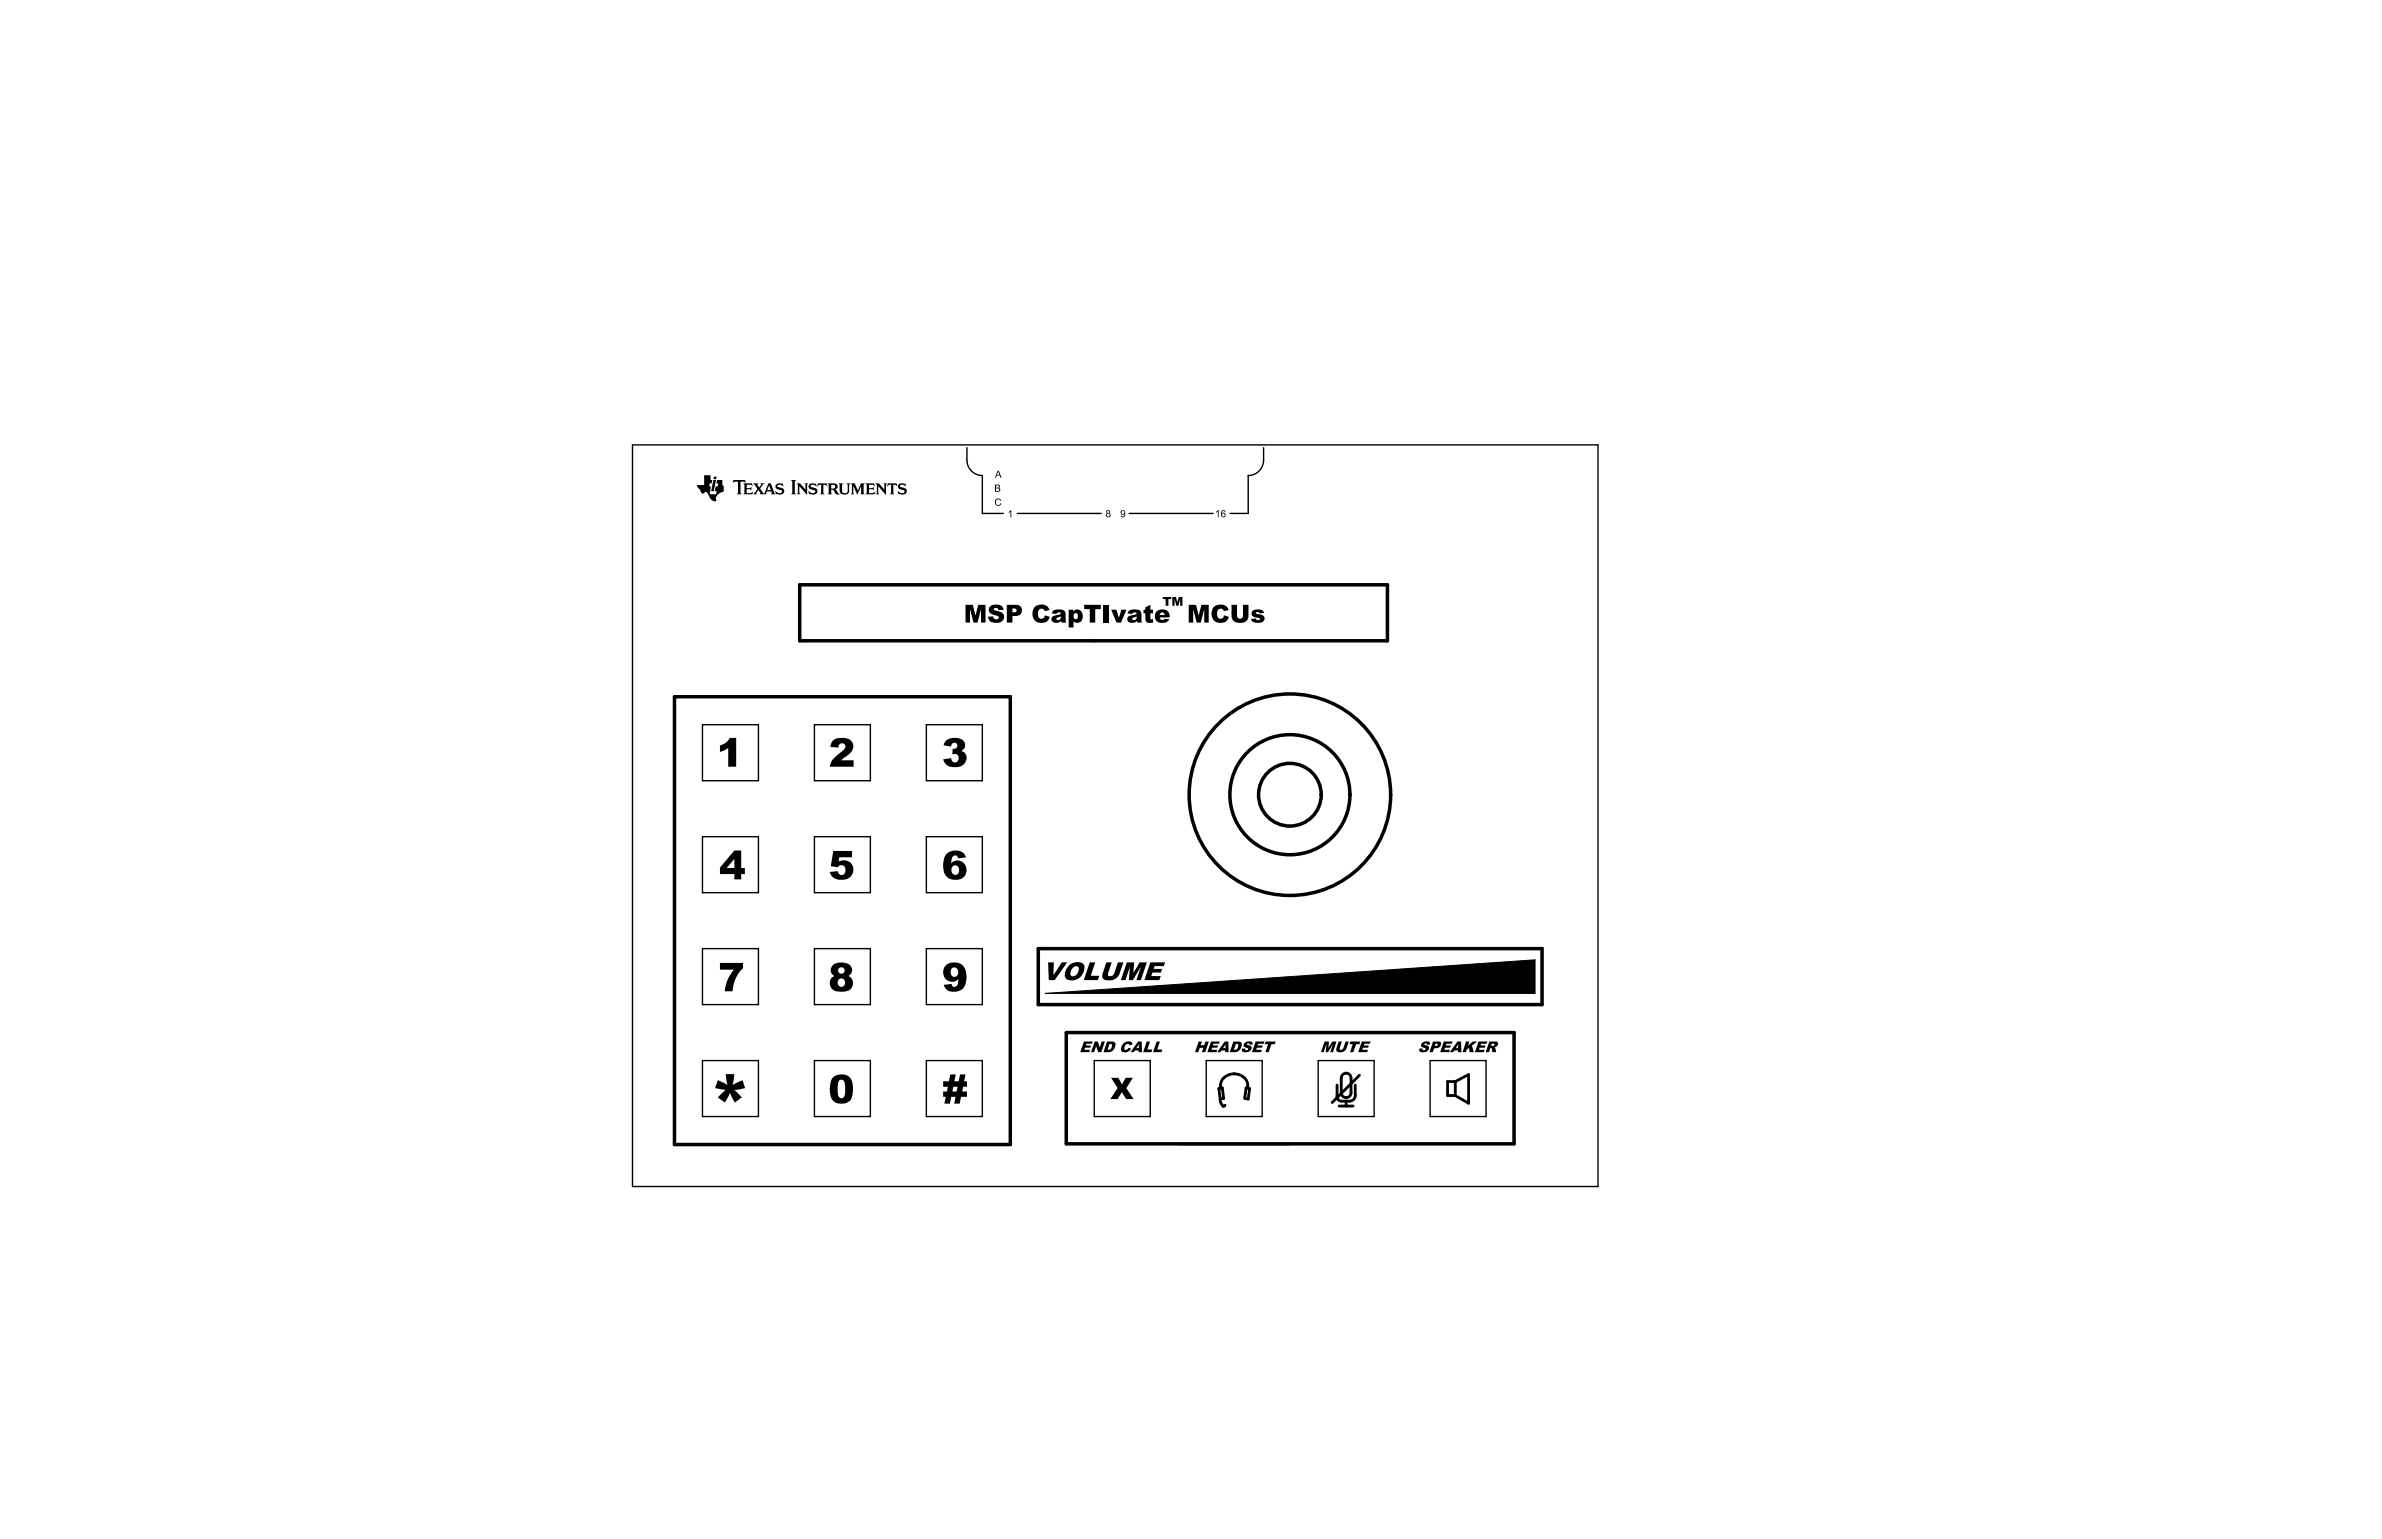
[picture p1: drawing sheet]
<svg xmlns="http://www.w3.org/2000/svg" width="432mm" height="279mm" viewBox="0 0 432 279" stroke-linecap="round" stroke-linejoin="round" font-family="sans-serif">
<g fill="none" stroke="#000" stroke-width=".25">
<path d="M114.7 80.7h175v134.4h-175zM175.3 81.2v2.2M175.3 83.5a2.79 2.79 0 0 0 2.8 2.7v6.9h3.8M184.4 93.1h15.2M204.7 93.1h15.2M229.1 83.5a2.79 2.79 0 0 1-2.8 2.7v6.9h-3.3M229.1 81.2v2.3M127.3 131.4h10.2v10.2h-10.2zM147.6 131.4h10.2v10.2h-10.2zM167.9 131.4h10.2v10.2h-10.2zM127.3 151.7h10.2v10.2h-10.2zM147.6 151.7h10.2v10.2h-10.2z"/>
<path d="M167.9 151.7h10.2v10.2h-10.2zM183.1 146.6v20.3M127.3 172h10.2v10.2h-10.2zM147.6 172h10.2v10.2h-10.2zM167.9 172h10.2v10.2h-10.2zM127.3 192.3h10.2v10.1h-10.2zM147.6 192.3h10.2v10.1h-10.2zM167.9 192.3h10.2v10.1h-10.2zM198.4 192.3h10.1v10.1h-10.1zM218.7 192.3h10.1v10.1h-10.1zM239 192.3h10.1v10.1h-10.1zM259.2 192.3h10.2v10.1h-10.2z"/>
<path d="M213.6 207.5h20.3"/>
</g>
<g fill="#000">
<path d="M127.6 86.2h1.2v.8h.3v.2l-.1 .4h-.3l-.1 .2v.4h.3l-.2 .9a.36 .36 0 0 0 .2 .5h.9l.1-.5-.3-.1v-.3l.1-.5 .4-.1 .1-.5h-.3l.1-.6h.9v.9l.3 .2v.6a.36 .36 0 0 1 0 .4 .36 .36 0 0 1-.4 .1l-.5 .3-.4 .4-.1 .3 .1 .5-.1 .2h-.4l-.4-.3-.9-1.4h-.3l-.3 .3h-.3l-.3-.7-.5-.4-.1-.5h1.3zM129.3 87h.5l-.2 1-.2 1-.5 .1zM129.4 86.4h.5l-.1 .5h-.4zM133 87h2.1l.1 .5-.3-.2-.7 .1v2l.2 .2h-.8l.2-.2v-2l-.7-.1-.3 .2zM134.7 87.6h1.6l.1 .5-.3-.2h-.7v.6h.6l.2-.2v.6l-.2-.2h-.6v.7h.6l.5-.2-.1 .4h-1.7l.2-.2v-1.6zM140.6 87.9l.4-.3 .7 .1 .2-.1 .1 .6-.5-.3h-.3a.24 .24 0 0 0-.3 .3 .24 .24 0 0 0 .4 .2l.2 .1a.61 .61 0 0 1 .7 .5 .61 .61 0 0 1-.6 .7l-.9-.1-.2-.6 .5 .4h.5a.29 .29 0 0 0 .2-.3 .29 .29 0 0 0-.3-.2l-.6-.2-.2-.2zM143.4 87h.9l-.2 .2v2.3l.2 .1h-.9a.6 .6 0 0 0 .2-.8v-1.1a.53 .53 0 0 0-.2-.7zM144.4 87.6h.6l1 1.2v-1l-.1-.2h.6l-.2 .2v1.9l-1.4-1.5v1.2l.2 .2h-.7l.2-.1v-1.7zM146.7 87.8l.3-.2 .7 .1 .2-.1 .1 .6-.3-.3h-.5a.24 .24 0 0 0-.2 .3 .24 .24 0 0 0 .3 .2l.6 .1 .2 .3 .1 .4-.2 .3-.4 .2-.9-.1-.2-.5 .1-.1 .6 .4h.3a.25 .25 0 0 0 .3-.3 .25 .25 0 0 0-.3-.2l-.3-.1a.58 .58 0 0 1-.6-.4 .58 .58 0 0 1 .1-.6zM148.3 87.6h1.6l.1 .6-.4-.3h-.3v1.1a.42 .42 0 0 0 .2 .6h-.9l.3-.1v-1.6h-.4l-.4 .3zM152 87.7l.9-.1-.2 .2v1.4l.2 .2h.5l.3-.3v-1.2l-.2-.3h.6l-.2 .3v1.4l-.2 .3-.9 .1-.5-.3-.1-1.6zM154.2 87.6h.7l.6 1.3 .6-1.3h.7l-.2 .2v1.7l.2 .1h-.8l.1-.1v-1.4l-.6 1.5-.2 .1-.6-1.6v1.4l.2 .1h-.7l.2-.2v-1.6z"/>
<path d="M156.9 87.6l1.6 .1 .1 .4-.4-.2h-.7v.6h.6l.3-.2v.6l-.2-.2h-.7v.7h.7l.5-.2-.2 .4h-1.6l.2-.2v-1.5zM158.7 87.6h.7l.9 1.2v-1l-.1-.2h.6l-.2 .2v1.9l-1.3-1.5-.1 1.2 .2 .2h-.7l.2-.1v-1.7zM160.9 87.7l1.6-.1 .2 .5-.1 .1-.3-.3h-.4v1.6l.2 .1h-.8a.6 .6 0 0 0 .2-.8v-.9h-.3l-.4 .3zM162.9 87.9l.3-.3 .7 .1 .2-.1 .1 .6-.4-.3h-.4a.24 .24 0 0 0-.2 .3 .24 .24 0 0 0 .3 .2l.3 .1a.61 .61 0 0 1 .6 .5 .61 .61 0 0 1-.5 .7l-1-.1-.1-.6 .4 .4h.6a.29 .29 0 0 0 .2-.3 .29 .29 0 0 0-.4-.2l-.7-.3zM180.6 90.5l.5-.1 .3 .2 .1 .2h-.2l-.2-.2-.3-.1-.3 .4 .1 .4 .2 .2h.3l.2-.3 .2 .1-.2 .3-.4 .1-.4-.2-.1-.6zM182.8 92.8l.5-.3v1.3h-.1v-1l-.4 .2zM220.4 92.8l.5-.3v1.3h-.1v-1l-.4 .2zM175 109.7h1.3l.5 1.9 .5-1.9h1.4v3.2h-.9v-2.5l-.6 2.5h-.7l-.7-2.5v2.5h-.8zM179.4 110a1.72 1.72 0 0 1 2.4 .1l.1 .5h-.9a.41 .41 0 0 0-.4-.4 .41 .41 0 0 0-.4 .4l.5 .2a1.2 1.2 0 0 1 1.3 1.1 1.39 1.39 0 0 1-1.8 1h-.3a1.03 1.03 0 0 1-.8-1.1h1a.5 .5 0 0 0 .4 .5 .5 .5 0 0 0 .5-.4l-.6-.4a1 1 0 0 1-1-.4 1 1 0 0 1 0-1.1zM187.6 110l.4-.2a1.55 1.55 0 0 1 2.2 .8l-.8 .2-.1-.2a.68 .68 0 0 0-.9-.1 .68 .68 0 0 0-.3 .8 .65 .65 0 0 0 .5 .9 .65 .65 0 0 0 .8-.6l.9 .2a1.62 1.62 0 0 1-1.4 1.1 1.62 1.62 0 0 1-1.6-.7l-.1-.6a2.06 2.06 0 0 1 .4-1.6zM196.5 109.7h3.1v.8h-1.1v2.4h-.9v-2.4h-1.1zM200.1 109.7h1v3.2h-1z"/>
<path d="M201.4 110.6h1l.4 1.4 .5-1.4h.9l-1 2.3h-.8zM207.6 110.1l.9-.4v.9h.5v.6h-.5v.8a.26 .26 0 0 0 .2 .3 .26 .26 0 0 0 .3 0v.6h-.4a.77 .77 0 0 1-1-.9v-.8h-.3v-.6h.3zM210.8 108.2h1.5v.4h-.5v1.2h-.5v-1.2h-.5zM212.5 108.2h.7l.2 1 .3-1h.6v1.6h-.4v-1.2l-.3 1.2h-.3l-.4-1.2v1.2h-.4zM215.5 109.7h1.3l.5 1.9 .5-1.9h1.3v3.2h-.8v-2.5l-.6 2.5h-.8l-.6-2.5v2.5h-.8zM220.1 110l.3-.2a1.59 1.59 0 0 1 2.3 .8l-.8 .2-.2-.2a.66 .66 0 0 0-.8-.1 .66 .66 0 0 0-.3 .8 .65 .65 0 0 0 .5 .9 .65 .65 0 0 0 .8-.6l.9 .2a1.61 1.61 0 0 1-1.7 1.1 1.61 1.61 0 0 1-1.5-1.4 1.86 1.86 0 0 1 .5-1.5zM223.3 109.7h.9v1.9a.55 .55 0 0 0 .6 .6 .55 .55 0 0 0 .5-.6v-1.9h1l-.1 2.5-.4 .5-.8 .2-1.1-.1-.5-.6zM227 110.8l.5-.2 1-.1 .5 .3 .2 .3-.9 .1-.2-.2a.24 .24 0 0 0-.3-.1 .24 .24 0 0 0-.1 .4 .24 .24 0 0 0 .3 .1h.2a.77 .77 0 0 1 .9 .4 .77 .77 0 0 1-.2 .9l-.9 .2a1.04 1.04 0 0 1-1.2-.7h.9a.42 .42 0 0 0 .6 .2v-.3l-1.1-.3a.63 .63 0 0 1-.2-1zM130.5 135.2a2.68 2.68 0 0 0 1.8-1.4h1.2v5.2h-1.5v-3.4l-.7 .5-.8 .2zM150.9 134.4a2.7 2.7 0 0 1 3.6 .2 1.74 1.74 0 0 1-.9 2.3l-1.1 1h2.2v1.1l-4.3-.1a4.2 4.2 0 0 1 2.2-2.6 .89 .89 0 0 0 .5-1.3 .67 .67 0 0 0-.7-.2 .67 .67 0 0 0-.4 .7l-1.5-.1zM171.5 134.3l.5-.4a2.66 2.66 0 0 1 2.7 .5 1.13 1.13 0 0 1-.5 1.8h.1a1.33 1.33 0 0 1 1 1.1 1.33 1.33 0 0 1-.6 1.3 2.64 2.64 0 0 1-3.4-.3l-.3-.6 1.4-.2 .1 .4a.73 .73 0 0 0 1.3-.2 .73 .73 0 0 0-.8-1l-.4 .1 .1-1a.58 .58 0 0 0 .9-.5 .58 .58 0 0 0-.8-.6l-.2 .2-.2 .5-1.4-.3zM151.1 154.3h3.4v1.1h-2.4l-.1 .8 .6-.2a1.78 1.78 0 0 1 2.1 1.8 1.78 1.78 0 0 1-2.2 1.7h-.1a1.84 1.84 0 0 1-2-1.4l1.5-.2a.74 .74 0 0 0 .9 .7 .74 .74 0 0 0 .5-1 .79 .79 0 0 0-.6-.7 .79 .79 0 0 0-.9 .3l-1.2-.1z"/>
<path d="M130.5 174.6h4.2v1l-.8 .8-.4 .7-.5 1.4-.2 1.2h-1.4l.1-.7a6.7 6.7 0 0 1 1.5-3.2h-2.5zM190 174.5h1v2.3l1.5-2.3h1l-2.3 3.2h-1.1zM197.6 174.5h.9l-.8 2.4h1.6l-.3 .8h-2.5zM200.5 174.5h1l-.6 1.9a.46 .46 0 0 0 .2 .6 .46 .46 0 0 0 .6-.1l.3-.5 .7-1.9h.9l-.6 2-.3 .6-1 .6h-1.2a.83 .83 0 0 1-.6-1.3zM204.3 174.5h1.3l-.2 1.9 1.2-1.9h1.3l-1.1 3.2h-.8l.8-2.4-1.4 2.4h-.8l.2-2.4-.8 2.4h-.8zM208.5 174.5h2.7l-.2 .7h-1.7l-.2 .5h1.6l-.3 .6h-1.5l-.2 .7h1.7l-.2 .7h-2.8zM130.1 195.9l1.8 .8-.3-1.9h1.5l-.3 1.9 1.8-.8 .5 1.4-2 .3 1.4 1.4-1.3 .9-.9-1.7-.9 1.7-1.3-.9 1.5-1.4-2-.3zM189.6 180.1l88.7-6.1v6.1zM196.5 188.9h1.6l-.2 .4h-1l-.1 .3h1l-.2 .4h-.9l-.1 .3h1l-.1 .5h-1.7zM198.4 188.9h.6l.4 1 .3-1h.6l-.7 1.9h-.5l-.4-1.1-.4 1.1h-.5zM201.4 195.4h1.3l.7 1.2 .7-1.2h1.3l-1.2 1.9 1.3 2h-1.4l-.7-1.3-.8 1.3h-1.3l1.3-2zM203.8 189.1l.9-.3a.52 .52 0 0 1 .6 .6l-.6 .1-.2-.2a.77 .77 0 0 0-.6 1h.5l.2-.3 .4 .1-.5 .6-.6 .1a.74 .74 0 0 1-.7-.5 .74 .74 0 0 1 .2-.8z"/>
<path d="M207.9 188.9h.6l-.5 1.4h.9l-.2 .5h-1.5zM209.7 188.9h.6l-.5 1.4h.9l-.2 .5h-1.5zM217.3 188.9h.6l-.3 .6h.7l.2-.6h.6l-.6 1.9h-.6l.3-.8h-.7l-.3 .8h-.6zM219.5 188.9h1.6l-.1 .4h-1l-.1 .3h.9l-.1 .4h-1l-.1 .3h1l-.1 .5h-1.6zM225.7 189.1l.5-.2a.6 .6 0 0 1 .9 .3v.2h-.6v-.2h-.3a.19 .19 0 0 0-.2 .2 .19 .19 0 0 0 .3 .1l.6 .3-.1 .5-.4 .4-.8 .1a.48 .48 0 0 1-.5-.7h.6a.26 .26 0 0 0 .3 .3 .26 .26 0 0 0 .2-.3l-.3-.1a.48 .48 0 0 1-.5-.4 .48 .48 0 0 1 .3-.5zM227.6 188.9h1.6l-.1 .4h-1l-.1 .3h.9l-.1 .4h-1l-.1 .3h1l-.1 .5h-1.6zM229.4 188.9h1.8l-.1 .4h-.6l-.5 1.5h-.6l.5-1.5h-.6zM240.1 188.9h.8l-.1 1.1 .7-1.1h.8l-.7 1.9h-.5l.5-1.5-.8 1.5h-.5l.1-1.5-.5 1.5h-.4zM242.7 188.9h.6l-.4 1.1a.33 .33 0 0 0 .3 .4 .33 .33 0 0 0 .3-.4l.4-1.1h.6l-.5 1.4-.4 .4-.5 .1-.7-.1-.2-.3zM244.8 188.9h1.8l-.2 .4h-.6l-.5 1.5h-.6l.5-1.5h-.6zM246.9 188.9h1.6l-.2 .4h-1l-.1 .3h.9l-.1 .4h-.9l-.2 .3h1.1l-.2 .5h-1.6zM257.8 189.1l.7-.3a.48 .48 0 0 1 .6 .1 .48 .48 0 0 1 .1 .5h-.5l-.1-.2h-.2a.2 .2 0 0 0-.2 .2 .2 .2 0 0 0 .3 .1h.1a.61 .61 0 0 1 .4 .7 .61 .61 0 0 1-.6 .5l-.6 .1a.48 .48 0 0 1-.5-.7h.6a.25 .25 0 0 0 .2 .3 .25 .25 0 0 0 .2-.4h-.2a.44 .44 0 0 1-.5-.5z"/>
<path d="M261.7 188.9h1.6l-.1 .4h-1l-.1 .3h.9l-.1 .4h-1l-.1 .3h1l-.1 .5h-1.6zM265.8 188.9h.6l-.3 .7 .9-.7h.8l-1 .7 .4 1.2h-.8l-.1-.8-.4 .3-.2 .5h-.6zM268 188.9h1.6l-.1 .4h-1l-.1 .3h.9l-.1 .4h-1l-.1 .3h1l-.1 .5h-1.6z"/>
<path d="M136.5 87.6h1a.51 .51 0 0 0 .1 .8l.4-.5-.2-.3h.8l-.7 .8a.27 .27 0 0 0-.1 .2 .27 .27 0 0 0 .2 .3l.3 .5a.26 .26 0 0 0 .3 0 .26 .26 0 0 0 .1-.3l.6-1.5h.4l.6 1.7 .3 .3h-.8l.1-.1-.1-.4h-.8l-.1 .4 .2 .1h-1.4l.1-.2-.3-.5-.4 .5 .1 .2h-.7l.6-.6a.52 .52 0 0 0-.2-.9zM139.4 88l-.3 .9h.6z"/>
<path d="M150 87.6l1.4 .1a.54 .54 0 0 1 .4 .5 .54 .54 0 0 1-.5 .6l.4 .2 .3 .5h.2l-.1 .2h-.4l-.3-.2-.4-.7h-.3v.7l.2 .1h-.9l.2-.1v-1.7zM150.7 87.9v.7h.4a.34 .34 0 0 0 .3-.4 .34 .34 0 0 0-.3-.3z"/>
<path d="M180.4 87.9h.7l.2 .4a.19 .19 0 0 0-.2 .2 .19 .19 0 0 0 .2 .2v.2l-.1 .2-.8 .1zM180.5 88v.4h.6l-.1-.4zM180.5 88.6v.4l.6-.1v-.3z"/>
<path d="M180.9 85.3h.1l.6 1.3h-.2l-.2-.4h-.5l-.2 .4h-.1zM180.9 85.5l-.2 .6h.5z"/>
<path d="M200.6 92.6l.4-.1 .2 .1 .1 .3-.2 .2 .2 .1v.3l-.2 .3h-.3l-.3-.2v-.3l.2-.2-.2-.2zM200.7 92.8a.2 .2 0 0 0 .4 0 .2 .2 0 0 0-.4 0zM200.6 93.4a.3 .3 0 0 0 .6 0 .3 .3 0 0 0-.6 0z"/>
<path d="M203.3 92.6l.3-.1 .3 .2 .1 .7-.3 .4h-.2l-.3-.1v-.2l.4 .2 .2-.3v-.2l-.2 .1-.4-.1-.1-.4zM203.3 92.9a.28 .28 0 0 0 .5 0 .28 .28 0 0 0-.5 0z"/>
<path d="M221.4 92.6l.5-.1 .2 .2 .1 .1h-.2l-.1-.1-.2-.1-.2 .4v.1l.2-.2 .4 .2 .1 .3-.2 .4h-.4l-.2-.2-.1-.6zM221.5 93.4a.3 .3 0 0 0 .6 0 .3 .3 0 0 0-.6 0z"/>
<path d="M182.5 109.7h1.7a1.02 1.02 0 0 1 1.1 1 1.02 1.02 0 0 1-1.2 1h-.6v1.2h-1zM183.5 110.3v.7h.3a.38 .38 0 0 0 .5-.3 .38 .38 0 0 0-.5-.4z"/>
<path d="M190.9 110.8l.5-.3h.7a.86 .86 0 0 1 1.1 .9v1.1l.1 .4h-.8l-.1-.3-.4 .3a.84 .84 0 0 1-1 0 .84 .84 0 0 1-.3-.9l.3-.3 .8-.2a.32 .32 0 0 0 .4-.1 .32 .32 0 0 0 0-.3h-.4l-.3 .2-.8-.1zM191.6 112a.33 .33 0 0 0 .2 .5 .33 .33 0 0 0 .4-.3l.1-.4z"/>
<path d="M193.7 110.6h.9v.3l.3-.3a.93 .93 0 0 1 1.3 .8 1.05 1.05 0 0 1-.3 1.3 1.05 1.05 0 0 1-1.3 0v1.1h-.9zM194.7 111.3v.1a.49 .49 0 0 0-.1 .6 .49 .49 0 0 0 .7 .1v-.1a.48 .48 0 0 0 .1-.6 .48 .48 0 0 0-.6-.2z"/>
<path d="M204.7 110.8l.5-.3h.8a.81 .81 0 0 1 .9 .9v1.2l.1 .3h-.8l-.1-.3-.4 .3a.88 .88 0 0 1-1.3-.8 1.61 1.61 0 0 1 1.3-.7 .23 .23 0 0 0 .3-.3 .23 .23 0 0 0-.4-.1l-.3 .3-.9-.1zM205.3 112a.36 .36 0 0 0 .3 .4 .36 .36 0 0 0 .4-.2l.1-.4z"/>
<path d="M209.7 110.8l1-.3a1.23 1.23 0 0 1 1.3 1.4h-1.8a.47 .47 0 0 0 .4 .5 .47 .47 0 0 0 .5-.2l.9 .1a1.52 1.52 0 0 1-2.6-.1 1.33 1.33 0 0 1 .3-1.4zM210.4 111.1l-.2 .4h.9a.44 .44 0 0 0-.2-.4 .44 .44 0 0 0-.5 0z"/>
<path d="M133.1 154.2h1.3v3.2h.6v1.1h-.6v.9h-1.3v-.9h-2.6v-1.2zM133.1 155.7l-1.4 1.7h1.4z"/>
<path d="M171.6 154.8a2.16 2.16 0 0 1 3.5 .7l-1.4 .1-.1-.1a.58 .58 0 0 0-.7-.4 .58 .58 0 0 0-.4 .7l-.1 .7a1.73 1.73 0 0 1 2.8 .9 1.73 1.73 0 0 1-2 2.1 2.25 2.25 0 0 1-2.2-2.7l.1-1.2zM172.6 157.1a.84 .84 0 0 0-.1 1.1 .84 .84 0 0 0 1.1 .3 .87 .87 0 0 0 .2-1.1 .87 .87 0 0 0-1-.4z"/>
<path d="M151.1 174.9l.1-.1a2.72 2.72 0 0 1 3 .4 1.21 1.21 0 0 1-.4 1.8 1.52 1.52 0 0 1 .7 1.8 1.52 1.52 0 0 1-1.6 1 2.38 2.38 0 0 1-2.3-.8 1.41 1.41 0 0 1 .7-2 1.2 1.2 0 0 1-.2-2.1zM151.9 176a.6 .6 0 0 0 1.2 0 .6 .6 0 0 0-1.2 0zM151.8 178.2a.75 .75 0 0 0 1.5 0 .75 .75 0 0 0-1.5 0z"/>
<path d="M171.5 175a2.18 2.18 0 0 1 2.2-.4 2.18 2.18 0 0 1 1.4 1.8 3.6 3.6 0 0 1-.6 2.8 2.2 2.2 0 0 1-3.3-.3l-.1-.3 1.4-.2a.59 .59 0 0 0 .7 .6 .59 .59 0 0 0 .5-.8l.1-.7a1.63 1.63 0 0 1-2.4 0 1.85 1.85 0 0 1 .1-2.5zM172.6 175.5a.96 .96 0 0 0 .4 1.6 .85 .85 0 0 0 .7-.9 .85 .85 0 0 0-1-.7z"/>
<path d="M193.8 175l.5-.3a1.52 1.52 0 0 1 2.3 .5l-.2 1a2.12 2.12 0 0 1-3.2 1.2 1.28 1.28 0 0 1-.1-1.3zM194.5 175.4l-.4 .7a.6 .6 0 0 0 .2 .9 .6 .6 0 0 0 .8-.3l.3-.4a.63 .63 0 0 0-.3-1.1z"/>
<path d="M151.1 195.3a2.08 2.08 0 0 1 3.4 1v.1a4.3 4.3 0 0 1-.5 3.2 2.11 2.11 0 0 1-3.5-1.1 4.7 4.7 0 0 1 .5-3.2zM152.2 195.8a3.3 3.3 0 0 0-.3 2.6 .63 .63 0 0 0 .7 .7 .63 .63 0 0 0 .6-.7v-.9a1.68 1.68 0 0 0-.5-1.7z"/>
<path d="M171 196.1h1l.3-1.3h1l-.3 1.3h.8l.2-1.3h1l-.2 1.3h.5v.9h-.7l-.2 .9h.9v1h-1.1l-.2 1.2h-1l.2-1.2h-.8l-.2 1.2h-1l.3-1.2h-.5v-1h.7l.1-.9h-.8zM172.8 197l-.2 .9h.8l.2-.9z"/>
<path d="M200.7 188.9h1.1a.77 .77 0 0 1 .2 1.2l-.4 .5-.4 .2h-1.2zM201.1 189.3l-.3 1h.5l.2-.5a.29 .29 0 0 0 .1-.4 .29 .29 0 0 0-.3-.1z"/>
<path d="M206.3 188.9h.7v1.9h-.6v-.3h-.7l-.2 .3h-.6zM206.5 189.4l-.5 .6h.4z"/>
<path d="M222 188.9h.7v1.9h-.6v-.3h-.7l-.2 .3h-.6zM222.2 189.4l-.5 .6h.4z"/>
<path d="M223.6 188.9h1a.75 .75 0 0 1 .3 1.2l-.3 .4-.5 .3h-1.2zM224 189.3l-.3 1 .5-.1 .2-.4a.31 .31 0 0 0 .1-.4 .31 .31 0 0 0-.3-.1z"/>
<path d="M259.8 188.9h1a.48 .48 0 0 1 .5 .3 .48 .48 0 0 1-.3 .6l-.4 .2-.6 .1-.3 .7h-.6zM260.2 189.2l-.1 .5 .4-.1a.18 .18 0 0 0 .1-.3 .18 .18 0 0 0-.2-.1z"/>
<path d="M264.2 188.9h.7v1.9h-.6v-.3h-.7l-.2 .3h-.6zM264.3 189.4l-.4 .6h.4z"/>
<path d="M270 188.9h1a.48 .48 0 0 1 .6 .3 .48 .48 0 0 1-.4 .6l-.3 .1 .2 .2 .1 .7h-.7l-.2-.8h-.1l-.3 .8h-.6zM270.4 189.2l-.1 .4 .5-.1a.17 .17 0 0 0 .1-.2 .17 .17 0 0 0-.2-.1z"/>
<circle cx="221.7" cy="200.6" r=".25"/>
</g>
<g fill="none" stroke="#000" stroke-width=".51">
<path d="M220.9 197.4l.7-.2 .2 2-.6 .1zM221.2 199.3a1.83 1.83 0 0 0 .5 1.3M221.2 197.3a2.5 2.5 0 0 1 1.4-2.4 2.5 2.5 0 0 1 2.7 .3 2.1 2.1 0 0 1 .9 2.1M225.9 197.2l.6 .2-.2 1.9-.7-.1zM242.4 196.7v2.1a.81 .81 0 0 0 .8 .9h1.5a1.01 1.01 0 0 0 1-1.1v-1.9M243.4 194.8a.89 .89 0 0 1 1-.1 .89 .89 0 0 1 .5 .8v2.6a.89 .89 0 0 1-.9 .9 .89 .89 0 0 1-.9-.9v-2.6zM244 199.7v.8M246.4 195l-4.9 4.9M263.8 196.1h-1.4v2.5h1.4M263.8 196.1v2.5M263.8 196.1l2.4-1.3v5.2l-2.4-1.4M222.1 200.4l-.4 .1"/>
<path d="M242.8 200.5h2.5"/>
</g>
<g fill="none" stroke="#000" stroke-width=".63">
<path d="M145 106h106.5v10.2h-106.5zM122.3 126.3h60.8v81.2h-60.8zM188.2 172h91.3v10.2h-91.3zM193.3 187.2h81.2v20.2h-81.2z"/>
<circle cx="233.8" cy="144.1" r="18.3"/>
<circle cx="233.8" cy="144.1" r="10.9"/>
<circle cx="233.8" cy="144.1" r="5.7"/>
</g>
<path d="M189.5 180.1l88.8-6.1v6.1z" fill="none" stroke="#000" stroke-width=".18"/>
</svg>
